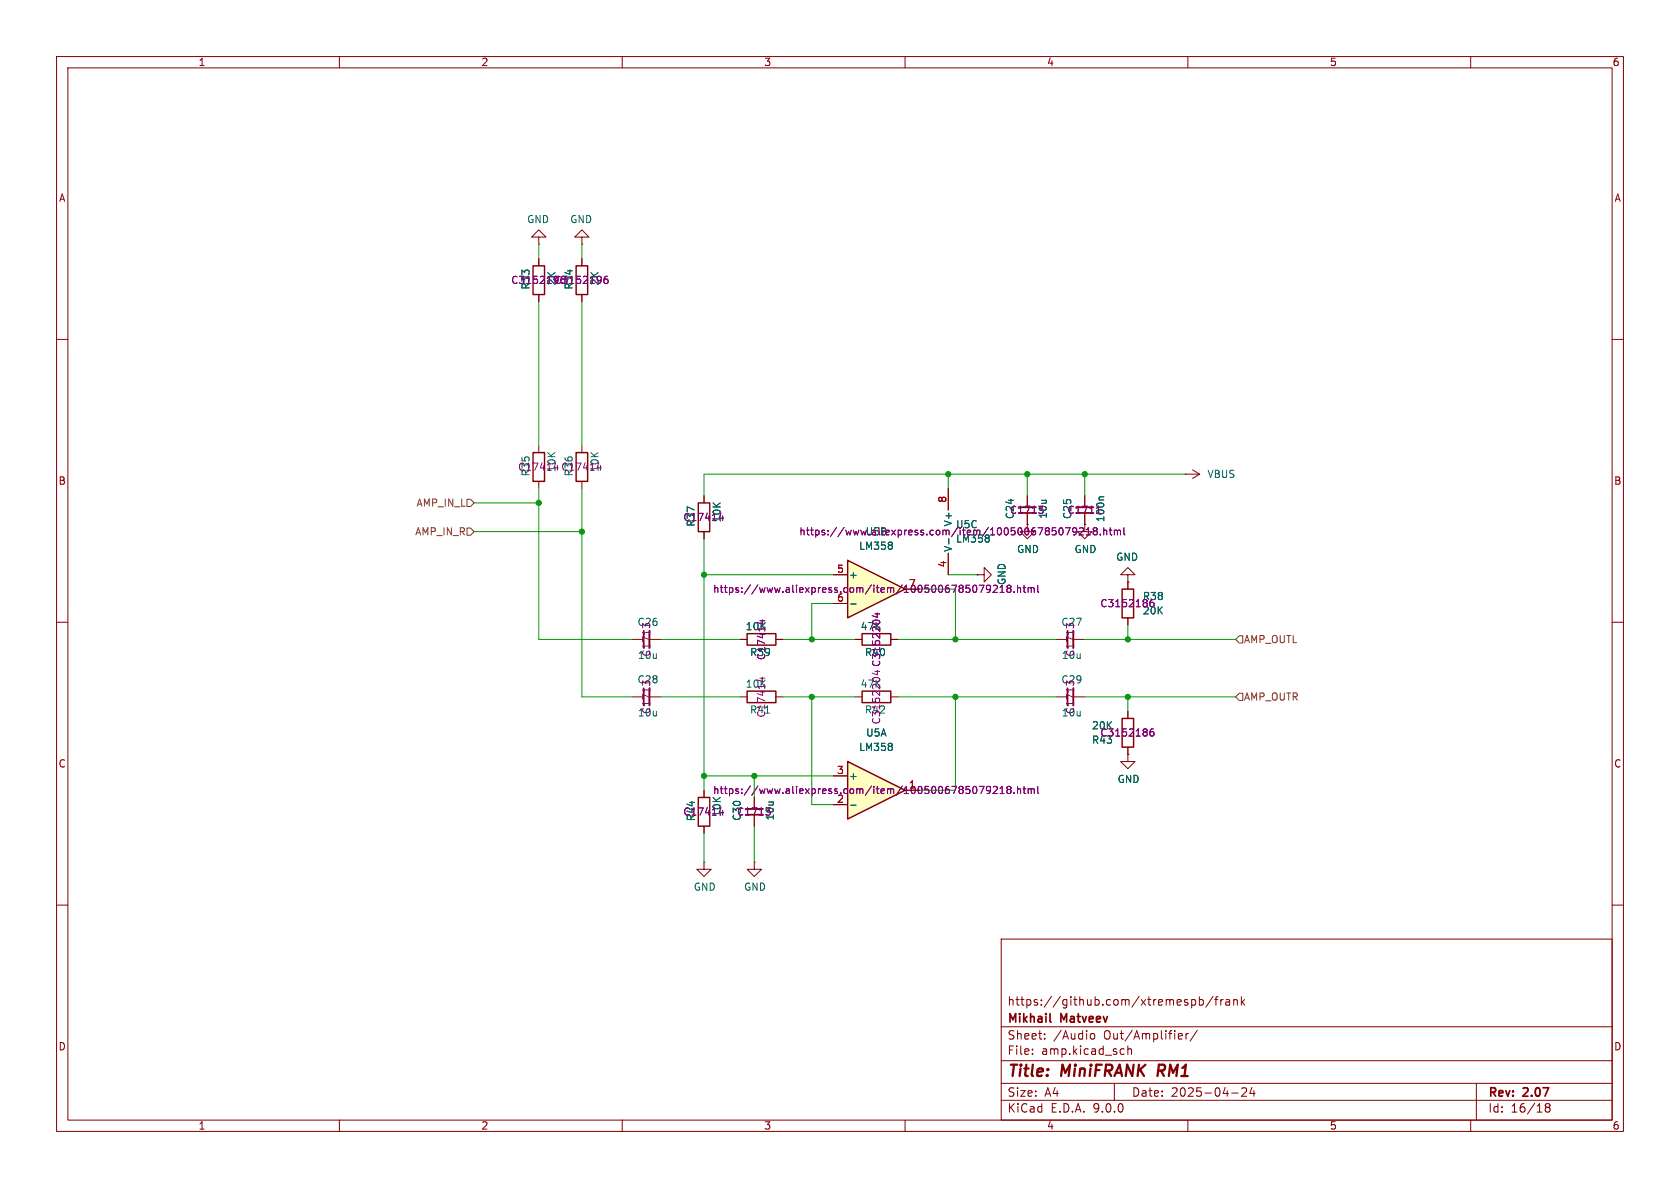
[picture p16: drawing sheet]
<svg xmlns="http://www.w3.org/2000/svg" width="297mm" height="210mm" viewBox="0 0 297 210" stroke-linecap="round" stroke-linejoin="round" font-family="sans-serif">
<defs><g id="words">
<g font-size="2.8" fill="#840000">
<text x="178" y="190.9">Title:</text>
<text x="187.7" y="190.9">MiniFRANK</text>
<text x="205.5" y="190.9">RM1</text>
</g>
<g font-size="2.1" fill="#840000">
<text x="178" y="178">https://github.com/xtremespb/frank</text>
<text x="178" y="184">Sheet:</text>
<text x="178" y="181.2">Mikhail</text>
<text x="186.2" y="184">/Audio</text>
<text x="187.6" y="181.2">Matveev</text>
<text x="195.2" y="184">Out/Amplifier/</text>
<text x="178" y="186.7">File:</text>
<text x="184.1" y="186.7">amp.kicad_sch</text>
<text x="178" y="196.9">KiCad</text>
<text x="178" y="194.1">Size:</text>
<text x="184.7" y="194.1">A4</text>
<text x="185.7" y="196.9">E.D.A.</text>
<text x="193.3" y="196.9">9.0.0</text>
<text x="200" y="194.1">Date:</text>
<text x="207" y="194.1">2025-04-24</text>
<text x="263" y="194.3">Rev:</text>
<text x="263" y="196.9">Id:</text>
<text x="267.1" y="196.9">16/18</text>
<text x="269.4" y="194.3">2.07</text>
</g>
<g font-size="1.8" fill="#840000">
<text x="35" y="11.9">1</text>
<text x="85" y="11.9">2</text>
<text x="135" y="11.9">3</text>
<text x="185" y="11.9">4</text>
<text x="235" y="11.9">5</text>
<text x="285" y="11.9">6</text>
<text x="10.3" y="35.9">A</text>
<text x="285.3" y="35.9">A</text>
<text x="10.3" y="85.9">B</text>
<text x="285.3" y="85.9">B</text>
<text x="126" y="105">https://www.aliexpress.com/item/1005006785079218.html</text>
<text x="10.3" y="135.9">C</text>
<text x="285.3" y="135.9">C</text>
<text x="126" y="140.6">https://www.aliexpress.com/item/1005006785079218.html</text>
<text x="10.3" y="185.9">D</text>
<text x="285.3" y="185.9">D</text>
<text x="35" y="199.9">1</text>
<text x="85" y="199.9">2</text>
<text x="135" y="199.9">3</text>
<text x="185" y="199.9">4</text>
<text x="235" y="199.9">5</text>
<text x="285" y="199.9">6</text>
</g>
<g font-size="1.8" fill="#006464">
<text x="93.1" y="39.6">GND</text>
<text x="100.7" y="39.6">GND</text>
<text x="213.4" y="84.7">VBUS</text>
<text x="168.5" y="93.2" transform="rotate(-90 168.5 93.2)">V+</text>
<text x="151.8" y="97.4">LM358</text>
<text x="168.5" y="97.7" transform="rotate(-90 168.5 97.7)">V-</text>
<text x="179.7" y="98">GND</text>
<text x="189.9" y="98">GND</text>
<text x="197.2" y="99.3">GND</text>
<text x="150" y="102.5">+</text>
<text x="153" y="130.4">U5A</text>
<text x="151.8" y="132.9">LM358</text>
<text x="150" y="138">+</text>
<text x="197.5" y="138.6">GND</text>
<text x="122.6" y="157.7">GND</text>
<text x="131.4" y="157.7">GND</text>
</g>
<g font-size="1.8" fill="#840084">
<text x="90.3" y="50.4">C3152196C3152196</text>
<text x="93.8" y="51.3" transform="rotate(-90 93.8 51.3)">R33</text>
<text x="98.4" y="50.5" transform="rotate(-90 98.4 50.5)">2K</text>
<text x="101.4" y="51.3" transform="rotate(-90 101.4 51.3)">R34</text>
<text x="106" y="50.5" transform="rotate(-90 106 50.5)">2K</text>
<text x="91.5" y="83.4">C17414</text>
<text x="98.4" y="83.6" transform="rotate(-90 98.4 83.6)">10K</text>
<text x="99.1" y="83.4">C17414</text>
<text x="106" y="83.6" transform="rotate(-90 106 83.6)">10K</text>
<text x="93.8" y="84.3" transform="rotate(-90 93.8 84.3)">R35</text>
<text x="101.4" y="84.3" transform="rotate(-90 101.4 84.3)">R36</text>
<text x="120.7" y="92.3">C17414</text>
<text x="123" y="93.2" transform="rotate(-90 123 93.2)">R37</text>
<text x="127.6" y="92.4" transform="rotate(-90 127.6 92.4)">10K</text>
<text x="141.2" y="94.8">https://www.aliexpress.com/item/1005006785079218.html</text>
<text x="152.9" y="94.8">U5B</text>
<text x="168.9" y="93.6">U5C</text>
<text x="178.5" y="91">C1713</text>
<text x="179.4" y="91.9" transform="rotate(-90 179.4 91.9)">C24</text>
<text x="185.3" y="91.8" transform="rotate(-90 185.3 91.8)">10u</text>
<text x="188.6" y="91">C1711</text>
<text x="189.6" y="91.9" transform="rotate(-90 189.6 91.9)">C25</text>
<text x="195.4" y="92.4" transform="rotate(-90 195.4 92.4)">100n</text>
<text x="168.9" y="96.1">LM358</text>
<text x="178" y="103.5" transform="rotate(-90 178 103.5)">GND</text>
<text x="194.4" y="107.5">C3152186</text>
<text x="201.9" y="106.3">R38</text>
<text x="112.6" y="110.8">C26</text>
<text x="131.7" y="111.6">10K</text>
<text x="152.1" y="111.6">47K</text>
<text x="187.5" y="110.8">C27</text>
<text x="201.9" y="108.8">20K</text>
<text x="112.7" y="116.7">10u</text>
<text x="115.2" y="116.2" transform="rotate(-90 115.2 116.2)">C1713</text>
<text x="132.5" y="116.2">R39</text>
<text x="135.5" y="116.8" transform="rotate(-90 135.5 116.8)">C17414</text>
<text x="152.8" y="116.2">R40</text>
<text x="155.8" y="118" transform="rotate(-90 155.8 118)">C3152204</text>
<text x="187.6" y="116.7">10u</text>
<text x="190.1" y="116.2" transform="rotate(-90 190.1 116.2)">C1713</text>
<text x="112.6" y="121">C28</text>
<text x="131.7" y="121.8">10K</text>
<text x="152.1" y="121.8">47K</text>
<text x="187.5" y="121">C29</text>
<text x="112.7" y="126.8">10u</text>
<text x="115.2" y="126.3" transform="rotate(-90 115.2 126.3)">C1713</text>
<text x="132.5" y="126.3">R41</text>
<text x="135.5" y="127" transform="rotate(-90 135.5 127)">C17414</text>
<text x="152.8" y="126.3">R42</text>
<text x="155.8" y="128.2" transform="rotate(-90 155.8 128.2)">C3152204</text>
<text x="187.6" y="126.8">10u</text>
<text x="190.1" y="126.3" transform="rotate(-90 190.1 126.3)">C1713</text>
<text x="192.9" y="131.7">R43</text>
<text x="192.9" y="129.1">20K</text>
<text x="194.4" y="130.4">C3152186</text>
<text x="120.7" y="144.4">C17414</text>
<text x="123" y="145.3" transform="rotate(-90 123 145.3)">R44</text>
<text x="127.6" y="144.5" transform="rotate(-90 127.6 144.5)">10K</text>
<text x="130.2" y="144.4">C1713</text>
<text x="131.2" y="145.2" transform="rotate(-90 131.2 145.2)">C30</text>
<text x="137" y="145.1" transform="rotate(-90 137 145.1)">10u</text>
</g>
<g font-size="1.8" fill="#725600">
<text x="73.5" y="89.8">AMP_IN_L</text>
<text x="73.3" y="94.8">AMP_IN_R</text>
<text x="219.8" y="113.9">AMP_OUTL</text>
<text x="219.8" y="124.1">AMP_OUTR</text>
</g>
<g font-size="1.8" fill="#a90000">
<text x="167.4" y="89" transform="rotate(-90 167.4 89)">8</text>
<text x="147.9" y="101.3">5</text>
<text x="167.4" y="100.4" transform="rotate(-90 167.4 100.4)">4</text>
<text x="147.9" y="106.4">6</text>
<text x="160.6" y="103.9">7</text>
<text x="147.9" y="136.9">3</text>
<text x="147.9" y="142">2</text>
<text x="160.6" y="139.4">1</text>
</g>
</g></defs>
<g fill="none" stroke="#840000" stroke-width=".18">
<path d="M10 10h277v190h-277zM12 12h273v186h-273zM60 10v2M110 10v2M160 10v2M210 10v2M260 10v2M95.2 41.9h1.3l-1.3-1.3-1.2 1.3h1.2v1.3M95.2 43.2h.1M10 60h2M285 60h2M167.6 86.4v3.8"/>
<path d="M167.6 97.8v3.8M10 110h2M151.1 113h1.3M157.5 113h1.2M186.7 113h2M189.7 113h2.1M285 110h2M124.5 139.7v1.3M151.1 123.2h1.3M157.5 123.2h1.2M186.7 123.2h2M189.7 123.2h2.1"/>
<path d="M199.4 133.4v1.2h1.3l-1.3 1.3-1.3-1.3h1.3M199.4 133.4h.1M199.4 125.7v1.3M199.4 132.1v1.3M124.5 152.4v1.3h1.2l-1.2 1.2-1.3-1.2h1.3M124.5 152.4h.1M124.5 146.1v1.2M133.3 141v2M133.3 144v2.1M10 160h2M177 166h108v32h-108zM210.7 176.8l.4-.1 .3 .3v.4l-.2 .2h-.5"/>
<path d="M212 176.8l.5-.1 .2 .3v.4l-.1 .2h-.6M212 176.2v1.5M214.5 176.1l-1.3 2M214.7 176.7h.6M215.3 176.2l-.3 .2v1.3M215.8 176.7v1M216.2 176.7l-.2 .1-.2 .2M216.7 176.8h.6l.1 .9M217.4 177.1h-.5a.29 .29 0 0 0-.2 .3 .29 .29 0 0 0 .2 .3l.5-.1M218.1 176.8l.2-.1 .4 .1v.9M218.1 176.7v1M219.5 176.2v1.5"/>
<path d="M219.6 177.1l.4 .6M220 176.7l-.5 .6M285 160h2M60 198v2M110 198v2M160 198v2M177 194.5h108M177 191.5h108M177 187.5h108M177 181.5h108M182.5 186.3v.1M182.5 185.5v.1"/>
<path d="M184.7 183.6v.1M184.7 182.8v.1M192.7 183l.3-.3 .4 .1 .1 .2v.4l-.1 .2-.4 .1-.3-.3M197 191.5v3M198.6 185.4l.1 .1M198.7 186.3l-.1 .1M199.4 184.9v1.5M199.4 185.5l.2-.1 .4 .1v.9M208.5 182.7l.5 .1v.3l-.7 .1M209 183.6l-.5 .1M209.7 182.7v1M210 198v2"/>
<path d="M210.1 182.7l-.3 .1-.1 .2M211.7 182.1l-1.3 2M217.7 193.2h1.2M219.5 192.4l.6-.1 .2 .1 .1 .3-.9 1.1h.9M221.3 192.2l-.3 1.1h.9M221.7 192.8v1M260 198v2M261 191.5v6.5M273.5 195.7l-.3-.2 .3-.4 .4 .1 .1 .2-.3 .3M273.5 195.7l-.3 .3v.5l.3 .1 .4-.1 .1-.2v-.4l-.3-.2M273.5 195.7h.2"/>
</g>
<path d="M204.9 188.2l-.3 2" fill="none" stroke="#840000" stroke-width=".4"/>
<path d="M188.7 111.5v3.1M188.7 121.7v3M131.8 144h3.1M185.6 180.5l.2 .2" fill="none" stroke="#840000" stroke-width=".3"/>
<path d="M152.4 112h5.1v2h-5.1zM152.4 122.2h5.1v2h-5.1zM198.4 127h2v5.1h-2zM123.4 141h2.1v5.1h-2.1z" fill="none" stroke="#840000" stroke-width=".25"/>
<g fill="none" stroke="#840084" stroke-width=".18">
<path d="M187.3 93.4l.2-.1a.68 .68 0 0 1 .4 .6 .68 .68 0 0 1-.4 .7l-.2-.2-.1-.3zM188.4 93.3h.8l-.5 1.3M190.3 93.8l-.2 .3-.4-.1-.1-.2 .1-.4 .4-.1 .2 .1a.84 .84 0 0 1-.3 1.2h-.3M190.8 93.4l.5-.1 .3 .4-.8 .9h.8M192 94.6h.8M192 93.7l.4-.4v1.3M193.5 93.8l-.2-.2 .2-.3h.2l.3 .2-.3 .3M193.5 93.8l-.2 .3v.3l.2 .2 .4-.1 .1-.2v-.2l-.3-.3M193.5 93.8h.2M194.5 94.4v.2M195.1 93.8l.2-.1 .3 .1 .1 .8M195.1 93.3v1.3"/>
<path d="M196.1 93.7h.5M196.3 93.3v1.1l.3 .2M197 93.8l.4-.1 .1 .2M197 93.7v.9M197.5 93.9l.2-.2 .3 .1 .1 .8M197.5 93.9v.7M198.7 93.3v1.1l.2 .2M154.7 108.5h.8M154.7 118.7h.8M155.1 108.3v.8l-.9-.3M155.1 118.5v.8l-.9-.3M203.9 128.8l-.4 .1a.86 .86 0 0 0 0 1.2l.5-.1v-.4l-.2-.3-.4 .1-.1 .2"/>
</g>
<path d="M167.7 95.2v1" fill="none" stroke="#006464" stroke-width=".18"/>
<path d="M189.7 111.5v3.1M189.7 121.7v3M131.8 143h3.1" fill="none" stroke="#840000" stroke-width=".33"/>
<path d="M149.9 134.6l10.1 5.1-10.1 5.1z" fill="#ffffc2"/>
<path d="M123.4 88.9h2.1v5.1h-2.1zM132.1 112h5.1v2h-5.1zM132.1 122.2h5.1v2h-5.1zM149.9 134.6l10.1 5.1-10.1 5.1z" fill="none" stroke="#840000" stroke-width=".25"/>
<path d="M124.5 87.6v1.3M124.5 94v1.3M130.8 113h1.3M137.2 113h1.2M172.7 101.6h1.3v-1.3l1.3 1.3-1.3 1.3v-1.3M172.7 101.6h.1M130.8 123.2h1.3M137.2 123.2h1.2M147.3 137.2h2.6M147.3 142.2h2.6" fill="none" stroke="#840000" stroke-width=".18"/>
<path d="M157.7 131.5v.3M157.7 132.1v.4M150.4 142.3h1" fill="none" stroke="#006464" stroke-width=".18"/>
<g fill="none" stroke="#840084" stroke-width=".18">
<path d="M134.8 109.6v.7M134.8 119.7v.8M172.1 139.1l.2-.1a.68 .68 0 0 1 .4 .6 .68 .68 0 0 1-.4 .7l-.2-.1-.1-.4zM173.1 139h.9l-.6 1.3M175.1 139.6l-.2 .2-.4-.1-.1-.1 .1-.5 .4-.1 .1 .1a.84 .84 0 0 1-.3 1.2h-.2M175.6 139.1l.5-.1 .2 .4-.8 .9h.8M176.8 139.4l.4-.4v1.3M178.3 139.6l-.3-.3 .3-.3h.2l.2 .3-.2 .3M178.3 139.6l-.3 .2 .1 .4 .2 .1 .3-.1 .1-.2v-.2l-.2-.2M178.3 139.6h.2M179.9 139.6l.2-.2 .3 .1v.8M179.9 139v1.3"/>
<path d="M180.9 139.4h.4M181 139v1.1l.3 .2M181.8 139.6l.3-.2 .2 .2M181.8 139.4v.9M182.3 139.6l.2-.2 .3 .1v.8M182.3 139.6v.7M183.5 139v1.1l.1 .2M176.8 140.3h.7M179.3 140.2v.1"/>
</g>
<path d="M149.9 99.1l10.1 5-10.1 5.1z" fill="#ffffc2"/>
<path d="M94.2 47h2.1v5.1h-2.1zM101.9 47h2v5.1h-2zM94.2 80h2.1v5.1h-2.1zM101.9 80h2v5.1h-2zM149.9 99.1l10.1 5-10.1 5.1zM198.4 104.1h2v5.1h-2z" fill="none" stroke="#840000" stroke-width=".25"/>
<g fill="none" stroke="#840000" stroke-width=".18">
<path d="M95.2 45.7v1.3M95.2 52.1v1.2M102.9 41.9h1.2l-1.2-1.3-1.3 1.3h1.3v1.3M102.9 43.2h.1M102.9 45.7v1.3M102.9 52.1v1.2M95.2 78.7v1.3M102.9 78.7v1.3M95.2 85.1v1.3M102.9 85.1v1.3M124.5 87.6v1.3M124.5 94v1.3"/>
<path d="M167.6 86.4v3.8M167.6 97.8v3.8M181.6 92.7v1.3h1.3l-1.3 1.3-1.3-1.3h1.3M181.6 92.7h.1M181.6 87.6v2.1M181.6 90.7v2M191.8 92.7v1.3h1.2l-1.2 1.3-1.3-1.3h1.3M191.8 92.7h.1M191.8 87.6v2.1M191.8 90.7v2M209.5 83.8h.1M209.5 83.8h2.6"/>
<path d="M210.8 83.1l1.3 .7M212.1 83.8l-1.3 .8M111.8 113h2M114.8 113h2M130.8 113h1.3M137.2 113h1.2M147.3 101.6h2.6M147.3 106.7h2.6M151.1 113h1.3M157.5 113h1.2M172.7 101.6h.1M199.4 101.6h1.3l-1.3-1.3-1.3 1.3h1.3v1.3"/>
<path d="M199.4 102.9h.1M199.4 102.9v1.2M199.4 109.2v1.3M111.8 123.2h2M114.8 123.2h2M124.5 139.7v1.3M147.3 137.2h2.6M199.4 133.4h.1M199.4 125.7v1.3M199.4 132.1v1.3M124.5 146.1v1.2M133.3 152.4v1.3h1.3l-1.3 1.2-1.2-1.2h1.2"/>
<path d="M133.3 152.4h.1M133.3 141v2M133.3 144v2.1M147.3 142.2h2.6"/>
</g>
<path d="M157.7 96v.3M157.7 96.5v.5M167.7 95.2v1M195.1 87.8h-.6l-.2 .2M150.4 106.8h1M157.7 131.5v.3M157.7 132.1v.4M150.4 142.3h1" fill="none" stroke="#006464" stroke-width=".18"/>
<g fill="none" stroke="#840084" stroke-width=".18">
<path d="M107.4 48.8l-.4 .1a.86 .86 0 0 0 0 1.2l.4-.1 .1-.4-.2-.3h-.3l-.2 .3M187.3 93.4l.2-.1a.68 .68 0 0 1 .4 .6 .68 .68 0 0 1-.4 .7l-.2-.2-.1-.3zM188.4 93.3h.8l-.5 1.3M190.3 93.8l-.2 .3-.4-.1-.1-.2 .1-.4 .4-.1 .2 .1a.84 .84 0 0 1-.3 1.2h-.3M190.8 93.4l.5-.1 .3 .4-.8 .9h.8M192 93.7l.4-.4v1.3M192 94.6h.8M193.5 93.8l-.2-.2 .2-.3h.2l.3 .2-.3 .3M193.5 93.8l-.2 .3v.3l.2 .2 .4-.1 .1-.2v-.2l-.3-.3M193.5 93.8h.2M194.5 94.4v.2M195.1 93.8l.2-.1 .3 .1 .1 .8"/>
<path d="M195.1 93.3v1.3M196.1 93.7h.5M196.3 93.3v1.1l.3 .2M197 93.8l.4-.1 .1 .2M197 93.7v.9M197.5 93.9l.2-.2 .3 .1 .1 .8M197.5 93.9v.7M198.7 93.3v1.1l.2 .2M134.8 109.6v.7M154.7 108.5h.8M155.1 108.3v.8l-.9-.3M172.1 103.6l.2-.2a.68 .68 0 0 1 .4 .7 .68 .68 0 0 1-.4 .6l-.2-.1-.1-.4z"/>
<path d="M173.1 103.4h.9l-.6 1.3M175.1 104l-.2 .2h-.4l-.1-.2 .1-.5 .4-.1 .1 .2a.84 .84 0 0 1-.3 1.1h-.2M176.1 103.4l-.5 .2M176.3 104l-.8 .7h.8M176.8 104.7h.7M177.2 103.4v1.3M178.3 104l-.3 .2 .1 .4 .2 .1h.3l.1-.2v-.3l-.2-.2M178.6 103.5l.1 .2-.1 .2M179.3 104.6v.1M179.9 104l.2-.1h.3v.8M179.9 103.4v1.3M180.9 103.9h.4"/>
<path d="M181 103.4v1.1l.3 .2M181.8 104l.3-.1 .2 .2M181.8 103.9v.8M182.3 104.1l.2-.2h.3v.8M182.3 104.1v.6M183.5 103.4v1.1l.1 .2M203.3 106.5v.5M204 106.7v.3M172.1 139.1l.2-.1a.68 .68 0 0 1 .4 .6 .68 .68 0 0 1-.4 .7l-.2-.1-.1-.4zM173.1 139h.9l-.6 1.3M175.1 139.6l-.2 .2-.4-.1-.1-.1 .1-.5 .4-.1 .1 .1a.84 .84 0 0 1-.3 1.2h-.2M175.6 139.1l.5-.1 .2 .4-.8 .9h.8"/>
<path d="M176.8 139.4l.4-.4v1.3M178.3 139.6l-.3-.3 .3-.3h.2l.2 .3-.2 .3M178.3 139.6l-.3 .2 .1 .4 .2 .1 .3-.1 .1-.2v-.2l-.2-.2M178.3 139.6h.2M179.9 139v1.3M179.9 139.6l.2-.2 .3 .1v.8M180.9 139.4h.4M181 139v1.1l.3 .2M181.8 139.4v.9M181.8 139.6l.3-.2 .2 .2M182.3 139.6v.7M182.3 139.6l.2-.2 .3 .1v.8"/>
<path d="M183.5 139v1.1l.1 .2M203.9 128.8l-.4 .1a.86 .86 0 0 0 0 1.2l.5-.1v-.4l-.2-.3-.4 .1-.1 .2M176.8 140.3h.7M179.3 140.2v.1"/>
</g>
<path d="M180.1 90.7h3M190.2 90.7h3.1M113.8 111.5v3.1M113.8 121.7v3" fill="none" stroke="#840000" stroke-width=".3"/>
<path d="M180.1 89.7h3M190.2 89.7h3.1M114.8 111.5v3.1M114.8 121.7v3" fill="none" stroke="#840000" stroke-width=".33"/>
<path d="M82.5 93.3h.7l.6 .7-.6 .6h-.7zM82.5 88.3h.7l.6 .6-.6 .6h-.7zM219.1 112.4h.6v1.3h-.6l-.7-.7zM219.1 122.6h.6v1.2h-.6l-.7-.6z" fill="none" stroke="#725600" stroke-width=".18"/>
<g fill="none" stroke="#009600" stroke-width=".18">
<path d="M95.2 43.2v2.5M95.2 53.3v25.4M102.9 43.2v2.5M102.9 53.3v25.4M83.8 88.9h11.4M83.8 94h19.1M95.2 86.4v26.6h16.6M102.9 86.4v36.8h8.9M124.5 95.3v44.4M167.6 83.8v2.6M181.6 83.8v3.8M191.8 83.8v3.8"/>
<path d="M209.5 83.8h-85v3.8M116.8 113h14M124.5 101.6h22.8M138.4 113h12.7M147.3 106.7h-3.8v6.3M158.7 113h28M162.6 104.1h6.3v8.9M167.6 101.6h5.1M191.8 113h26.6M199.4 110.5v2.5M116.8 123.2h14M124.5 137.2h22.8"/>
<path d="M133.3 137.2v3.8M138.4 123.2h12.7M143.5 123.2v19h3.8M158.7 123.2h28M168.9 123.2v16.5h-6.3M191.8 123.2h26.6M199.4 123.2v2.5M124.5 147.3v5.1M133.3 146.1v6.3"/>
</g>
<g fill="#009600" stroke="#009600" stroke-width=".18">
<circle cx="181.6" cy="83.8" r=".46"/>
<circle cx="167.6" cy="83.8" r=".46"/>
<circle cx="168.9" cy="123.2" r=".46"/>
<circle cx="168.9" cy="113" r=".46"/>
<circle cx="191.8" cy="83.8" r=".46"/>
<circle cx="199.4" cy="113" r=".46"/>
<circle cx="199.4" cy="123.2" r=".46"/>
<circle cx="102.9" cy="94" r=".46"/>
<circle cx="95.2" cy="88.9" r=".46"/>
<circle cx="124.5" cy="101.6" r=".46"/>
<circle cx="133.3" cy="137.2" r=".46"/>
<circle cx="143.5" cy="113" r=".46"/>
<circle cx="143.5" cy="123.2" r=".46"/>
<circle cx="124.5" cy="137.2" r=".46"/>
</g>
<use href="#words"/>
</svg>
